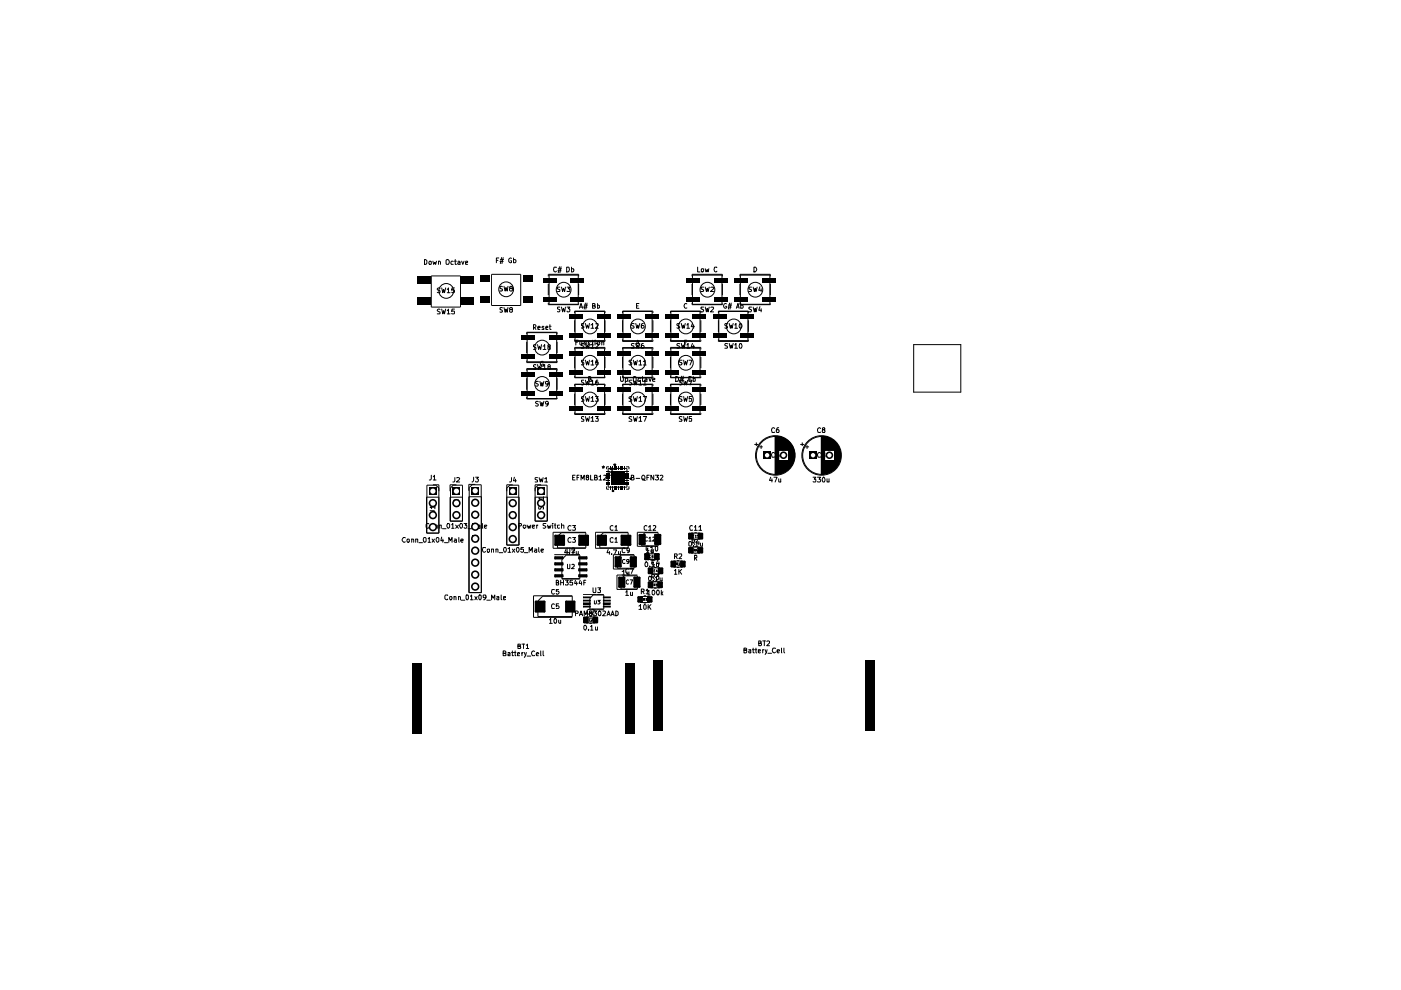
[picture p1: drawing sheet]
<svg xmlns="http://www.w3.org/2000/svg" width="297mm" height="210mm" viewBox="0 0 297 210" stroke-linecap="round" stroke-linejoin="round" font-family="sans-serif">
<g fill="none" stroke="#000" stroke-width=".21">
<path d="M90 55h.3l.2 .3v.5l-.2 .2h-.3zM91 55.5h.4v.5h-.4zM91.4 58.5h6.2v6.6h-6.2zM91.8 55.4l.1 .6 .3-.4 .2 .4 .1-.6M93 55.5l.2-.1 .2 .1v.5M93 55.4v.6M94.6 55.2l.4-.2a.66 .66 0 0 1 .1 1h-.4zM96.1 55.5l-.3-.1-.2 .2 .1 .4h.4M96.4 55.4h.4M96.5 55v1h.3M97.1 55.5l.3-.1 .1 .1v.5h-.4v-.3l.4-.1M97.9 55.4l.2 .6 .3-.6"/>
<path d="M98.7 55.7l.4-.1v-.2l-.4 .1v.5h.4M104.2 58.2h6.2v6.6h-6.2zM105.2 55.2h.4M105.7 54.7h-.5v1M106 55.5h.7M106.1 55h.7M106.3 54.6l-.2 1.3M106.7 54.6l-.3 1.3M108.5 54.8l-.3-.1-.3 .2v.6l.3 .2 .3-.1v-.3h-.2M108.9 55.1l.3-.1 .2 .2v.3l-.2 .2-.3-.1M108.9 54.7v1M116.2 58.6v-.4h6.5v.4"/>
<path d="M116.4 58.3h6.2v6.2h-6.2zM117.9 56.7l-.4-.1a.52 .52 0 0 0-.1 .7 .52 .52 0 0 0 .5 .3v-.1M118.3 57.4h.7M118.4 57h.6M118.6 56.6l-.2 1.2M119 56.6l-.3 1.2M120.1 56.6h.5a.59 .59 0 0 1 .1 .7 .59 .59 0 0 1-.6 .4zM121.2 57h.4l.1 .1-.1 .5h-.4M121.2 56.6v1.1M146.7 58.6v-.4h6.5v.4M146.8 58.3h6.3v6.2h-6.3zM147.9 56.6v1.1h.5"/>
<path d="M148.8 57l.4 .1v.4l-.2 .2-.3-.3zM149.5 57l.2 .7 .2-.6 .2 .6 .2-.7M152 56.7l-.4-.1a.52 .52 0 0 0-.2 .7 .52 .52 0 0 0 .6 .3v-.1M156.9 58.6v-.4h6.4v.4M157 58.3h6.2v6.2h-6.2zM159.9 56.6h.3l.2 .5-.3 .6h-.2zM93.3 61.1h-.5v.4a.37 .37 0 0 1 .4 .1 .37 .37 0 0 1 0 .4h-.5M93.3 65.6a.35 .35 0 0 0-.4-.1 .35 .35 0 0 0-.2 .4l.6 .3-.1 .3h-.5M93.6 61l.3 1.1 .2-.7 .1 .7 .3-1.1M93.6 65.5l.3 1 .2-.6 .1 .6 .3-1M94.8 61.4l.3-.4v1.1M94.8 65.9l.3-.4v1"/>
<path d="M94.8 62.1h.6M94.8 66.5h.6M96.4 61h-.6v.6l.5-.1 .1 .5h-.6M96.4 65.5h-.6v.5h.5l.1 .5h-.6M106.5 60.8h-.5v.3l.5 .2v.3h-.5M106.5 65.3h-.5v.3l.5 .3v.2h-.5M106.8 60.7l.3 1 .2-.7 .2 .7 .2-1M106.8 65.2l.3 1 .2-.7 .2 .7 .2-1M108.3 61.1l-.3-.1 .1-.2h.5l-.1 .3-.5 .2v.3l.3 .1 .3-.1v-.4l-.1-.1M108.3 65.6h-.2v-.3h.5v.2l-.6 .4 .3 .3 .3-.1v-.4l-.1-.1M111.7 76.5v.4h6.4v-.4M111.7 70.9v-.5h6.4v.5"/>
<path d="M111.7 72.5v2.3M111.7 78.6v-.5h6.4v.5M111.8 70.5h6.2v6.2h-6.2zM111.8 78.3h6.2v6.2h-6.2zM113.1 69.4h.4l.1-.1-.1-.5h-.4v1M113.3 69.4l.3 .4M113.6 73.2h-.5v.3l.5 .2-.1 .4h-.4M113.6 77.4l-.3-.1-.2 .2v.2l.4 .2 .1 .3-.5 .1M114 73.1l.2 1 .2-.7 .2 .7 .2-1M114 77.3l.2 1 .2-.7 .2 .7 .2-1M114 69.5l.6-.1-.2-.2-.4 .1v.5h.5M115.1 73.4l.4-.3v1"/>
<path d="M115.1 76.6h-.3a.51 .51 0 0 0-.2 .7 .51 .51 0 0 0 .6 .3v-.4h-.2M115.1 77.6l.4-.3v1M115.1 74.1h.6M115.3 69.3l-.2-.1-.2 .1 .4 .3v.2h-.4M115.7 69.5l.5-.1-.1-.2-.4 .1v.5h.5M116.2 64.2v.4h6.5v-.3M116.2 60.2v2.4M116.3 73.5l-.1-.1v-.2h.5v.2l-.5 .3v.4l.5-.1v-.3l-.2-.2M116.3 77.7l-.1-.2 .3-.2 .2 .3-.5 .3v.4l.5-.1v-.3l-.2-.2M116.5 69.2h.3M116.6 68.8v1h.2M118.1 72.5v2.3"/>
<path d="M118.7 60.9l-.5 .1v.2l.5 .3-.1 .3h-.4M118.7 65.1l-.5 .1 .1 .3 .4 .2-.2 .4-.3-.1M119 60.9l.3 .9 .2-.7 .2 .7 .2-.9M119 65.1l.3 1 .2-.7 .2 .7 .2-1M120.2 60.9h.6l-.3 .3 .3 .1v.4h-.6M120.2 65.1h.6l-.3 .3 .3 .1v.5l-.2 .1h-.3l-.1-.1M121.8 72v.4h6.5v-.3M121.8 74.1v-.4h6.5v.4M121.8 66.4v-.4h6.5v.4M121.8 79.7v.4h6.5v-.3M121.8 67.9v2.5M121.8 75.7v2.4"/>
<path d="M121.9 66h6.3v6.2h-6.3zM121.9 73.8h6.3v6.2h-6.3zM122.1 72.6h.3M122.6 72.1h-.5v1.1M122.7 60.2v2.4M122.9 65.4l.3-1.1 .3 1.1M122.9 72.5v.5l.2 .2 .3-.2M122.9 65.1h.5M123.4 72.5v.7M123.7 65.1h.8M123.8 76.4l-.5 .1v.2l.5 .3-.2 .4-.3-.1M123.8 68.7h-.5v.3l.5 .3v.2h-.5"/>
<path d="M123.8 72.9h-.5v.3l.5 .3-.1 .3h-.4M123.9 72.6h.4v.6M123.9 72.5v.7M123.9 64.7h.6M124.1 76.4l.3 1 .1-.8 .3 .8 .2-1M124.1 68.6l.3 1 .1-.7 .3 .7 .2-1M124.1 72.8l.3 1 .1-.6 .3 .6 .2-1M124.1 64.3l-.2 1.2M124.5 64.3l-.3 1.2M125.2 72.5h-.4l-.1 .1 .2 .6 .3-.1M125.3 76.6l.3-.2v1M125.3 68.9l.3-.3v1"/>
<path d="M125.3 73.2l.3-.4v1M125.3 69.6h.6M125.3 77.4h.6M125.5 72.5h.3M125.6 72.1v1l.2 .1M125.6 64.9l.6-.1v-.4l-.2-.1h-.4v1.1l.6-.2v-.3h-.2M126.2 72.1v.1M126.2 72.5v.7M126.3 68.7h.5v.3l-.6 .6h.6M126.3 72.9h.5v.3l-.6 .6h.6M126.6 72.6l.1-.1h.4v.6l-.3 .1-.2-.3zM126.7 64.8h.4v.5h-.4"/>
<path d="M126.7 64.3v1.1M126.7 76.4h-.2l-.2 .2v.6l.4 .2 .1-.2v-.4l-.3-.1-.2 .2M127.6 72.6h.4v.6M127.6 72.5v.7M128.3 67.9v2.5M128.3 75.7v2.4M131.6 79.8l.1 1.1h.4l.1-.2v-.9M132 66.4v-.4h6.4v.4M132 72v.4h6.4v-.3M132 74.1v-.4h6.4v.4M132 79.7v.4h6.4v-.3M132 67.9v2.5"/>
<path d="M132 75.7v2.4M132.1 66h6.2v6.2h-6.2zM132.1 73.8h6.2v6.2h-6.2zM133.9 76.4h-.4l-.2 .1 .2 .3 .4 .2v.2l-.1 .2-.5-.1M134.3 76.4l.2 1 .2-.8 .2 .8 .2-1M134.5 68.7l-.5-.1-.1 .1v.2l.4 .2 .2 .2-.2 .3-.4-.1M134.5 79.8l.4 .2-.1 .9h-.4l-.1-.2v-.7zM134.5 72.9h-.6v.3l.4 .1 .2 .4-.1 .1h-.5M134.8 68.6l.2 1 .2-.7 .2 .7 .2-1M134.8 72.8l.2 1 .2-.6 .2 .6 .2-1M134.9 73.2l.3-1.1 .4 1.1M135 72.8h.5"/>
<path d="M135 64.9h.3M135.5 64.3h-.5v1.1h.5M135.5 76.6l.3-.2v1M135.5 77.4h.6M136.2 79.8v1.1h.4l.1-.3v1M136.4 68.6l-.4 .2v.7l.3 .1 .3-.2-.2-.4h-.3l-.1 .2M136.4 76.6l.3-.2v1M136.4 72.8l-.4 .3v.6l.4 .1 .2-.1-.2-.5h-.3l-.1 .2M136.4 77.4h.6M138.4 67.9v2.5M138.4 75.7v2.4M142.2 66.4v-.4h6.4v.4"/>
<path d="M142.2 72v.4h6.4v-.3M142.2 74.1v-.4h6.4v.4M142.2 79.7v.4h6.4v-.3M142.2 67.9v2.5M142.2 75.7v2.4M142.2 66h6.2v6.2h-6.2zM142.2 73.8h6.2v6.2h-6.2zM143.3 79.8l.5 .3v.5l-.1 .3h-.4zM144.1 68.7l-.3-.1-.3 .1 .1 .3 .3 .1 .2 .2-.2 .3-.4-.1M144.1 72.9a.35 .35 0 0 0-.4-.1 .35 .35 0 0 0-.2 .4h.1a.42 .42 0 0 1 .4 .6h-.5M144.4 68.6l.3 1 .2-.7 .1 .7 .3-1M144.4 72.8l.3 1 .2-.6 .1 .6 .3-1"/>
<path d="M144.5 79.8l-.2 1.2M144.6 76.4h-.5v.4a.36 .36 0 0 1 .4 .1 .36 .36 0 0 1 0 .4h-.5M144.9 79.8l-.3 1.2M144.9 76.4l.2 1 .3-.8 .1 .8 .3-1M145.1 72.6h.4M145.6 64.4a.45 .45 0 0 0-.6 .5 .45 .45 0 0 0 .6 .4M145.6 68.9l.3-.3v1M145.6 72.1h-.5v1.1M145.6 73.2l.3-.4v1M145.6 69.6h.6M146 76.4h.7l-.4 1M146.6 79.8h-.6v1.1h.6"/>
<path d="M146.7 60.2v2.4M146.7 64.2v.4h6.5v-.3M146.8 68.6l-.2 .7h.6M146.8 72.8l-.2 .7h.6M147 79.8v1.1h.3l.1-.6h-.4M147.1 68.9v.7M147.1 73.2v.6M148.6 67.9v2.5M148.6 75.7v2.4M149.2 60.9h-.5a.36 .36 0 0 0 0 .4 .36 .36 0 0 0 .4 .1v.4h-.5M149.2 65.1h-.5a.36 .36 0 0 0 0 .4 .36 .36 0 0 0 .4 .1l.1 .3-.2 .2-.4-.1M149.5 60.9l.3 .9 .1-.7 .2 .7 .3-.9"/>
<path d="M149.5 65.1l.3 1 .1-.7 .2 .7 .3-1M150.7 61l.5-.1 .1 .2-.7 .7h.7M150.7 65.2l.5-.1 .1 .3-.7 .7h.7M152.3 72v.4h6.4v-.3M152.3 66.4v-.4h6.4v.4M152.3 67.9v2.5M152.4 66h6.2v6.2h-6.2zM153.2 60.2v2.4M154 64.4a.45 .45 0 0 0-.6 .5 .45 .45 0 0 0 .6 .4v-.4h-.2M154.3 68.7l-.5-.1-.1 .1v.2l.4 .2 .2 .2-.2 .3-.4-.1M154.3 72.9h-.5l-.1 .3 .4 .1 .2 .4-.1 .1h-.5M154.3 65.1h.7"/>
<path d="M154.4 64.7h.7M154.6 68.6l.3 1 .1-.7 .2 .7 .2-1M154.6 72.8l.3 1 .1-.6 .2 .6 .2-1M154.7 64.3l-.3 1.2M155 64.3l-.2 1.2M155.8 68.9l.2-.3v1M155.8 73.2l.2-.4v1M155.8 69.6h.6M155.8 73.8h.6M156.1 65.4l.4-1.1 .2 1.1M156.2 65.1h.4M156.8 68.7l.2-.1a.55 .55 0 0 1 .3 .5 .55 .55 0 0 1-.3 .5l-.3-.3z"/>
<path d="M156.8 72.9l.2-.1a.53 .53 0 0 1 .3 .6 .53 .53 0 0 1-.4 .4l-.2-.3zM156.9 64.2v.4h6.4v-.3M156.9 60.2v2.4M157.1 64.8l.3-.1 .2 .2v.3l-.2 .2-.3-.1M157.1 64.3v1.1M158.7 67.9v2.5M159.3 60.9h-.5v.4l.5 .1v.2v.2h-.6M159.3 65.1h-.5v.4l.5 .1v.3l-.1 .2-.5-.1M159.7 60.9l.2 .9 .2-.7 .2 .7 .2-.9M159.7 65.1l.2 1 .2-.7 .2 .7 .2-1M161.1 60.8l-.2 .8h.6M161.1 65l-.2 .8h.6"/>
<path d="M161.4 61.2v.6M161.4 65.4v.7M163.3 60.2v2.4M193.7 73.1h10v10h-10zM111.7 80.2v2.4M111.7 84.2v.4h6.4v-.3M114.1 80.9h-.5v.4l.4 .1 .1 .2-.1 .3-.5-.1M114.1 85.2l-.3-.1-.3 .2 .1 .2 .5 .3-.1 .3-.5-.1M114.5 80.9l.2 1 .2-.8 .2 .8 .2-1M114.5 85.1l.2 1 .2-.8 .2 .8 .2-1M116.2 81.3v.1h-.5v-.1v-.4h.5a.74 .74 0 0 1-.1 .9l-.4 .1M116.2 85.5v.2h-.5v-.4l.1-.2 .4 .2-.1 .7-.4 .1"/>
<path d="M118.1 80.2v2.4M121.8 87.5v.4h6.5v-.4M121.8 81.9v-.5h6.5v.5M121.8 83.5v2.4M121.9 81.5h6.3v6.2h-6.3zM123.8 84.2h-.5v.3l.5 .3-.1 .3h-.4M123.8 88.4h-.5v.3l.5 .3-.1 .3h-.4M123.8 80.6l-.5 .1v.2l.5 .3-.2 .4-.3-.1M124.1 84.1l.3 1 .1-.7 .3 .7 .2-1M124.1 88.3l.3 1 .1-.7 .3 .7 .2-1M124.1 80.6l.3 1 .1-.7 .3 .7 .2-1M124.8 80.3h.3l.2-.1-.2-.4h-.3v1.1h.4l.2-.4-.3-.2"/>
<path d="M125.3 84.4l.3-.3v1M125.3 88.6l.3-.3v1M125.3 80.9l.3-.3v1M125.3 85.1h.6M125.3 89.3h.6M125.3 81.6h.6M126.2 84.1h.6l-.3 .4 .3 .1v.4h-.6M126.2 88.3h.6l-.3 .4 .3 .1v.4h-.6M126.7 80.6h-.2l-.2 .3v.5l.2 .2 .3-.2v-.4l-.3-.1-.2 .3M127.7 99h.5M127.8 99.2l.1-.1 .1 .1M127.9 98.8v.3"/>
<path d="M128.3 83.5v2.4M128.9 99.3h4v4h-4zM129.1 99h-.5v.5M129.3 99.3h.4M129.4 99.6l.1-.2 .1 .2M129.5 99.1v.3M130.1 98.4h.5v.2h-.5zM130.2 99.3l-1.3 1.3M132 87.5v.4h6.4v-.4M132 81.9v-.5h6.4v.5M132 83.5v2.4M132.1 81.5h6.2v6.2h-6.2z"/>
<path d="M132.6 80.3l.3-.1 .2 .1-.1 .6h-.4M132.6 80.2v1M132.8 99h.5v.5M133.9 84.2l-.3-.1-.3 .2 .6 .5v.2l-.6 .1M133.9 88.4l-.3-.1-.3 .3 .6 .4v.2l-.6 .1M133.9 80.6h-.4l-.2 .2 .2 .2 .4 .2v.2l-.1 .2-.5-.1M134.3 84.1l.2 1 .2-.7 .2 .7 .2-1M134.3 88.3l.2 1 .2-.7 .2 .7 .2-1M134.3 80.6l.2 1 .2-.7 .2 .7 .2-1M135.5 84.4l.3-.3v1M135.5 88.6l.3-.3v1M135.5 80.9l.3-.3v1"/>
<path d="M135.5 85.1h.6M135.5 89.3h.6M135.5 81.6h.6M135.8 80.3h-.5v.5l.5 .1M136.1 80.2h.3M136.4 84.1h.7l-.4 1M136.4 88.3h.7l-.4 1M136.4 81.6h.6M136.7 80.3h.5v.6h-.5v-.4l.5-.1M137.6 80.2l.2 .7 .3-.7M138.3 80.5l.6-.1v-.1l-.4-.1-.2 .1 .1 .6h.5M138.4 83.5v2.4"/>
<path d="M142.2 87.5v.4h6.4v-.4M142.2 81.9v-.5h6.4v.5M142.2 83.5v2.4M142.2 81.5h6.2v6.2h-6.2zM144.2 80.6h.7M144.3 80.2h.6M144.6 84.2h-.6l.1 .3a.42 .42 0 0 1 .4 .6h-.5M144.6 88.4h-.6l.1 .3a.42 .42 0 0 1 .4 .6h-.5M144.6 80.6l-.6 .1v.2l.6 .4-.2 .3-.4-.1M144.9 84.1l.2 1 .3-.7 .1 .7 .3-1M144.9 88.3l.2 1 .3-.7 .1 .7 .3-1M144.9 80.6l.2 1 .3-.7 .1 .7 .3-1"/>
<path d="M146 80.6h.7l-.4 1M146 80.3h.4M146.6 84.1h-.5v.5h.5v.5l-.5-.1M146.6 88.3h-.5v.5h.5v.5l-.5-.1M148.6 83.5v2.4M159.9 94.2h.9M160.4 93.8v.8M161 94.7h.7M161.4 94.4v.8M164.3 96.1a.42 .42 0 0 0-.7 0 .42 .42 0 0 0 .1 .6v.2h.6M164.3 90.8a.42 .42 0 0 0-.7 0 .42 .42 0 0 0 .1 .6v.3l.6-.1M164.3 92.5v8.1"/>
<path d="M164.4 92.5v8.1M164.5 92.5v8.1M164.6 92.5v8.1M164.7 92.5v8.1M164.8 92.5v8.1M164.9 92.5v8.1M165 92.5v8.1M165.1 95.9h-.3l-.2 .5 .1 .5h.4v-.5h-.4l-.1 .1M165.1 90.7h-.3l-.2 .4 .1 .6h.4v-.6h-.4l-.1 .2M165.1 92.5v8M165.2 92.5v3M165.2 97.5v3"/>
<path d="M165.3 92.5v3M165.3 97.5v3M165.4 92.5v3M165.4 97.5v3M165.4 97.5v2.9M165.5 92.6v2.9M165.5 97.5v2.9M165.6 92.6v2.9M165.6 97.5v2.9M165.7 92.6v2.9M165.7 97.5v2.9M165.8 92.6v2.9"/>
<path d="M165.8 97.5v2.8M165.9 92.7v2.8M165.9 97.5v2.8M165.9 97.5v2.7M166 92.8v2.7M166 97.5v2.7M166.1 92.8v2.7M166.1 97.5v2.7M166.2 92.9v2.6M166.2 97.5v2.7M166.3 92.9v2.6M166.3 97.5v2.7"/>
<path d="M166.4 93v2.5M166.4 97.5v2.6M166.5 93v2.5M166.5 97.5v2.6M166.5 97.5v2.5M166.6 93.1v2.4M166.6 97.5v2.4M166.7 93.1v2.4M166.7 97.5v2.4M166.8 93.2v2.3M166.8 97.5v2.3M166.9 93.2v2.3"/>
<path d="M166.9 97.5v2.2M167 93.3v2.2M167 97.5v2.2M167 93.4v2.1M167.1 93.5v2M167.1 97.5v2.1M167.2 93.6v5.9M167.3 93.6v5.8M167.4 93.7v5.6M167.5 93.8v5.4M167.6 93.9v5.2M167.6 94v5"/>
<path d="M167.7 94.1v4.8M167.8 94.2v4.6M167.9 94.3v4.3M168 94.5v4.1M168.1 94.7v3.7M168.1 94.8v3.3M168.2 95.1v2.9M168.3 95.2v2.5M168.4 95.6v1.9M168.5 96v1M169.7 94.2h.8M170.1 93.8v.8"/>
<path d="M170.7 94.7h.8M171.1 94.4v.8M174 96.1a.42 .42 0 0 0-.6 0 .42 .42 0 0 0 0 .6l.2 .2h.4M174 90.8a.42 .42 0 0 0-.6 .1 .42 .42 0 0 0 0 .5l.2 .3 .4-.1M174.2 92.5v8.1M174.3 92.5v8.1M174.4 92.5v8.1M174.5 96.4l-.2-.2 .1-.2 .4-.1 .1 .3-.1 .2h-.4v.5h.4l.1-.3-.1-.2M174.5 91.1l-.2-.2 .1-.1 .4-.1 .1 .2-.1 .2-.4 .1v.5h.4l.1-.3-.1-.3M174.5 92.5v8.1M174.6 92.5v8.1M174.7 92.5v8.1"/>
<path d="M174.8 92.5v8.1M174.8 92.5v8M174.9 92.5v3M174.9 97.5v3M175 92.5v3M175 97.5v3M175.1 92.5v3M175.1 97.5v3M175.2 92.5v3M175.2 97.5v2.9M175.3 92.6v2.9M175.3 97.5v2.9"/>
<path d="M175.4 92.6v2.9M175.4 97.5v2.9M175.5 92.6v2.9M175.5 97.5v2.8M175.6 92.7v2.8M175.6 97.5v2.8M175.7 92.7v2.8M175.7 97.5v2.8M175.8 92.8v2.7M175.8 97.5v2.7M175.9 92.8v2.7M175.9 97.5v2.7"/>
<path d="M175.9 92.9v2.6M176 92.9v2.6M176 97.5v2.7M176.1 93v2.5M176.1 97.5v2.6M176.2 93v2.5M176.2 97.5v2.6M176.3 93v2.5M176.3 97.5v2.5M176.4 93v2.5M176.4 97.5v2.5M176.4 93.1v2.4"/>
<path d="M176.4 97.5v2.4M176.5 93.2v2.3M176.5 97.5v2.3M176.6 93.2v2.3M176.6 97.5v2.2M176.7 93.3v2.2M176.7 97.5v2.2M176.8 93.4v2.1M176.8 97.5v2.2M176.9 93.5v2M176.9 97.5v2.1M177 93.6v5.9"/>
<path d="M177 93.6v5.8M177.1 93.6v5.7M177.2 93.8v5.4M177.3 93.9v5.2M177.4 94v5M177.5 94.1v4.8M177.5 94.2v4.6M177.6 94.3v4.3M177.7 94.5v4.1M177.8 94.7v3.7M177.9 94.8v3.3M178 95.1v2.9"/>
<path d="M178.1 95.2v2.5M178.1 95.6v1.9M178.2 96v1M85.9 114h-.4l-.2 .4 .3 .6 .3-.1M86.4 114.3l.4 .1v.5h-.4zM87.3 114.4l.3-.1 .1 .7M87.3 114.3v.7M88.1 114.4l.5-.1v.7M88.1 114.3v.7M88.8 115.1h.8M89.8 114h.4l.1 .1v.6l-.2 .3a.68 .68 0 0 1-.3-1zM90.8 114.2l.2-.2v1"/>
<path d="M90.8 115h.5M90.9 111.1l-.4-.1-.2 .3v.5l.3 .2 .3-.2M91.2 108.3h.8l.2 .3M91.4 111.3h.3l.2 .2v.3l-.3 .2-.3-.2zM91.4 100.8v.7l-.1 .3h-.3M91.6 114.3l.5 .7M91.8 102.8h1.2v10.2h-2.6v-7.6h2.6M91.9 101.1l.2-.3v1M91.9 101.8h.6M92.1 114.3l-.5 .7M92.2 107.5h-1l.3 .4M92.2 107.3v.6"/>
<path d="M92.3 111.4h.4v.6M92.3 111.3v.7M92.6 114l.4 .1v.6l-.2 .3-.3-.4zM93 103.5l-.6-.6h-1.9v10.1M93.1 111.4l.5-.1v.7M93.1 111.3v.7M93.6 113.9l-.1 .7h.6M93.8 112.1h.8M93.9 114.3v.7M94.2 115.1h.8M94.9 111l.4 .2v.6l-.2 .2a.66 .66 0 0 1-.2-1zM95.2 115v-1l.3 .6 .3-.6v1"/>
<path d="M95.8 111.3l.2-.3v1M95.8 112h.5M96.2 107h.8l.2 .1v.3M96.4 114.3h.3l.1 .7M96.4 101.3v.6l-.1 .3h-.3M96.6 111.3l.6 .7M96.8 114.6h-.4l-.1 .1 .1 .3 .4-.1M96.8 102.8h-1.4v1.3M96.9 101.3h.4l.2 .2-.7 .7h.7M97.2 106v.6l-.6-.6h-.3v.6M97.2 111.3l-.6 .7M97.3 114l.1 1"/>
<path d="M97.6 111l.4 .2v.6l-.2 .2a.66 .66 0 0 1-.2-1zM97.7 114.6h.5l-.1-.3h-.3l-.1 .2v.3l.2 .2 .2-.1M98 105.4h-2.6v5.1h2.6v-7.6h-1.9l-.6 .6v7M98.4 111h.6l-.4 .3 .4 .1v.4l-.2 .2-.4-.2M99.2 112.1h.8M99.4 105.3h2.7v20.3h-2.7zM100.2 114.6h.9l.1 .3M100.2 114.1v-.6l.4 .4 .1-.4h.4v.6M100.2 112v-1l.3 .7 .3-.7v1M100.4 101.2v.7l-.3 .3M100.8 102.7h-1.4v1.4M100.8 101.2h.6l-.3 .3 .3 .2-.1 .4-.4 .1-.1-.2"/>
<path d="M101.3 111.3l.5 .1v.6M101.8 111.5l-.5 .3 .1 .2 .4-.1M102.3 111l.1 1M102.7 111.7l.5-.2-.1-.2-.4 .1v.4l.2 .2 .2-.1M103 116.2l-.6-.1a.52 .52 0 0 0-.1 .6 .52 .52 0 0 0 .6 .3l.1-.1M103.4 116.4l.4 .1v.4l-.2 .2-.3-.3zM104.2 116.5l.4-.1v.7M104.2 116.4v.7M105.2 116.5h.4v.6M105.2 116.4v.7M105.8 117.2h.8M106.8 116.2l.1-.1a.52 .52 0 0 1 .5 .5 .52 .52 0 0 1-.4 .5l-.2-.4z"/>
<path d="M107.4 103.5l.7-.6h1.9v12.7M107.7 116.3l.3-.2v1M107.7 117.1h.6M108.2 109.6h.9l.1 .3M108.5 101.3v.6l-.2 .3h-.3M108.5 108.6h.7M108.6 116.4l.5 .7M108.7 102.8h-1.3v12.8h2.7v-10.2h-2.7M108.9 108.5v.6l-.8-.2M109.1 101.2l-.2 .7h.6M109.1 116.4l-.5 .7M109.3 101.6v.6"/>
<path d="M109.6 116.2v-.1a.52 .52 0 0 1 .5 .5 .52 .52 0 0 1-.4 .5l-.2-.4zM110 111.5h.4l.2-.2-.1-.3h-.5v1M111 111.3h.3l.2 .2v.3l-.2 .2-.4-.2zM111 116.1h-.5l-.1 .4h.6v.4l-.2 .2-.4-.2M111.2 117.2h.7M111.8 111.3l.2 .7 .2-.5 .2 .5 .1-.7M112.2 117.1v-1l.3 .7 .4-.7v1M112.9 111.7l.5-.2-.1-.2-.4 .1v.4l.1 .2 .3-.1M113.4 116.4l.4 .1v.6M113.5 103.5l.6-.6h1.9v7.6M113.8 116.6l-.5 .2 .2 .3 .3-.1M113.8 111.3v.7"/>
<path d="M114 101.3h-.5v.3l.4 .2 .1 .3-.5 .1M114 111.3l-.2 .2M114.2 107.4l.1 .5h.3l.2-.5h.3v.5M114.2 106.3l1 .1-.7 .3 .7 .1-1 .3M114.2 116.1v.8l.2 .2M114.3 101.3l.3 .9 .1-.7 .3 .7 .1-.9M114.7 116.8l.5-.2-.1-.2-.4 .1v.4l.2 .2 .2-.1M114.7 102.8h-1.2v7.7h2.6v-5.1h-2.6M115.2 105.6h-1l.3 .3M115.2 105.3v.6M115.5 101.5l.3-.2v.9M115.5 102.2h.6"/>
<path d="M115.7 111l-.6 .1v.2l.6 .4-.2 .3-.4-.1M116.1 111.3l.1 .7 .2-.5 .2 .5 .2-.7M117.2 111v.1M117.2 111.3v.7M117.5 111.3h.4M117.5 117.6h5.4M117.7 111v.9l.2 .1M118.2 113.7l.8-.8h5.2v3.3h-6zM118.6 111.3l-.4 .1v.4l.2 .2 .2-.1M119 111.4h.5v.6M119 111v1M119.1 118.6l1-.9h2.8v5h-3.8z"/>
<path d="M120 116.5l-.3 .7h.7M120.2 116.2l.1 1 .5-.1v-.9M120.2 116.9v.6M120.3 119.6l.1 1 .4-.1v-.9M120.7 117.4v.1M121.1 114.1l-.3-.1a.57 .57 0 0 0-.4 .4 .57 .57 0 0 0 .2 .6l.5-.1M121.1 111.5a.51 .51 0 0 0-.7 .2 .51 .51 0 0 0 .2 .7h.5M121.2 116.6h.6l-.4 .9M121.2 119.7h.6v.4l-.6 .5h.6M121.2 116.3l.5-.1 .1 .2-.6 .8h.6M121.4 114h.6l-.3 .4 .3 .2-.1 .4-.5-.1M121.4 111.4h.6l-.3 .4h.2l.1 .2-.1 .4h-.5"/>
<path d="M121.4 101.3h.4M121.9 100.8h-.5v1h.5M122.2 116.9v.5h.4M122.3 101.3h.4M122.6 116.9v.6M122.8 100.8h-.5v1M123.2 101.8v-1l.3 .7 .4-.7v1M124.2 112.9h-6.9v3.3h6.9M124.5 101.2l-.2-.1v-.3h.5l-.1 .4-.4 .1v.4l.2 .1 .3-.1v-.4l-.2-.1M125.2 100.8v1h.5M126.1 101.3l.5-.1v-.4h-.5v1h.4l.2-.4-.3-.1M127 101.1l.3-.3v1"/>
<path d="M127 101.8h.6M127.9 112.9h5.3v3.3h-6v-2.5zM128 100.8h.5v.4l-.6 .6h.6M128.6 103.1v.6h.5M128.9 116.5l-.2 .7h.6M128.9 101.3h.4M129.2 116.9v.6M129.5 100.8h-.6v1M129.7 117.4v.1M129.8 104h.3v.2h-.3zM130 114.1l-.3-.1-.3 .2 .1 .7h.5M130 111.5l-.3-.1-.3 .3v.5l.1 .2h.5"/>
<path d="M130 116.6h.7l-.4 .9M130.2 100.8v.9l.2 .1 .3-.1v-.9M130.3 100.8h-.3l-.2 .2v.7l.3 .1 .3-.2-.1-.4h-.4l-.1 .1M130.4 114.3l.2-.3v1M130.4 111.8l.2-.4v1M130.4 115h.5M130.4 112.4h.5M130.9 118.4l.8-.7h2.8v2.8h-3.6zM131 100.8l-.3 .6h.6M131.1 116.9v.6l.5-.1M131.1 101.1l.4-.3v1M131.1 101.8h.6"/>
<path d="M131.2 101.1v.7M131.6 116.9v.6M131.7 101.3h.4M132.2 100.8h-.5v1h.5M132.5 118.7l-.3-.1-.2 .2v.5l.2 .2 .3-.1M132.5 116.3l-.3-.1-.3 .2 .1 .7h.5M132.7 101.4h.7M133.2 112.9h-7v3.3h7M133.3 119v.1h-.4v-.5l.4 .1v.6l-.4 .2M133.3 103.1v.6h-.5M133.4 116.7l-.1 .1h-.4v-.5l.2-.1 .3 .1v.6l-.1 .3h-.3M133.6 101.3h.3v.4h-.3z"/>
<path d="M133.9 101.3l.5-.1v-.4h-.5v1h.4l.2-.4-.3-.1M134.5 117.6h-4.5v3h4.5M134.9 101.4h.7M136.1 100.9l.4-.1a.6 .6 0 0 1 0 1h-.2a.6 .6 0 0 1-.2-.9zM136.2 101.5l.6 .4M136.7 112.9h2.8v2.8h-3.4v-2.1zM137 119.1l.3 .3v.6l-.1 .1a.54 .54 0 0 1-.5-.4 .54 .54 0 0 1 .3-.6zM137.1 116.4l.2-.2v1M137.1 117.2h.5M137.2 111.5l-.4-.1-.2 .3v.5l.1 .2h.5M137.2 101.3h.3M137.2 114l-.4-.1-.1 .3 .1 .5 .4-.1"/>
<path d="M137.2 117.4h2v1.2h-2zM137.5 111.8l.3-.4v1M137.5 112.4h.6M137.6 114.1l.2-.2v.8M137.6 115.9l-.4-.1-.2 .3v.5l.2 .2h.2l.2-.1M137.6 114.7h.5M137.7 100.8h-.5v1M137.9 116.1l.4-.3v1M137.9 117.3h.6M137.9 118.8h.6M137.9 116.8h.6M138 117.8l-.4 .1v.3l.2 .1 .2-.1"/>
<path d="M138.1 116.5v.6h.4M138.1 118l.2-.2v.5M138.1 118.3h.3M138.2 119.5l.3-.4v1M138.4 114l.5-.1v.2l-.6 .6h.6M138.5 111.5h.5v.3l-.6 .6h.6M138.5 116.5v.7M138.6 100.8v1l-.6-1v1M138.6 117.8l.3 .1-.1 .4-.2-.1zM138.8 118.9a.52 .52 0 0 0-.6 .3 .52 .52 0 0 0 .1 .6l.5-.1M138.9 100.8h.7l-.3 .4h.2l.1 .4-.2 .2-.5-.1M139 115.8h.4v.2v.6l-.1 .2-.4-.2z"/>
<path d="M139.2 119.5v.6h.4M139.4 118.8l-.2 .7h.6M139.5 112.9h-4.4v2.9h4.4M139.6 119.5v.6M139.7 119.1v.7M140 100.8h.4l.1 .1-.5 .9h.5M142.7 119h2.1v1.2h-2.1zM143 117.9h.4l.2-.1-.1-.4h-.5v1M143.3 117.9l.3 .5M143.4 119.7l.3-.1-.1-.3h-.2v.5M143.5 118.9h.5M143.6 119.7l.1 .1"/>
<path d="M143.9 119.4h.2l-.2 .4h.2M143.9 117.5h.6v.4l-.6 .5h.6M146.1 114.9l.3-.1a.58 .58 0 0 1-.1 1l-.3-.1zM146.5 113h2v1.3h-2zM146.5 116h1.9v1.3h-1.9zM146.7 115h.5v-.5h-.5v1M146.8 111.5a.52 .52 0 0 0-.6 .3 .52 .52 0 0 0 .2 .6h.4M147 115l.3 .5M147.1 115.7v.1M147.1 116.7h.3v-.2h-.3v.5M147.2 113.5h-.3v.3l.3 .1M147.2 118.3l.5-.1v-.4h-.5v1"/>
<path d="M147.2 111.8l.3-.4v1M147.2 112.9h.5M147.2 117.4h.5M147.2 112.4h.6M147.2 114.4h.5M147.2 115.9h.5M147.3 116.7l.1 .3M147.4 113.6l.1-.2v.5M147.4 113.9h.3M147.4 118.3l.3 .5M147.5 115.1l.2-.3v1M147.5 115.8h.5"/>
<path d="M147.7 116.4l-.1 .4h.4M147.9 113.6l.1-.2v.5M147.9 116.6v.4M147.9 113.9h.2M147.9 114.4l-.2 .7h.6M148.2 111.8l.3-.4v1M148.2 112.4h.6M148.2 114.8v.7M148.5 115.1v.6h.4M148.9 115.1v.7M163.4 101.2l-.2 .7h.5M163.7 101.5v.7"/>
<path d="M164.1 101.2h.7l-.5 1M165.1 101.5v.6h.4M165.5 101.5v.7M172.4 101.2h.6l-.4 .4 .4 .1v.4h-.6M173.3 101.2h.7l-.3 .4 .3 .2v.2l-.2 .2-.5-.1M174.6 101.2a.53 .53 0 0 1 .3 .5 .53 .53 0 0 1-.4 .5l-.2-.6zM175.3 101.5v.7l.5-.1M175.8 101.5v.7M94.9 126.2h-.4l-.2 .2v.5l.4 .3 .2-.2M95.3 126.6l.5-.1v.4l-.1 .3-.4-.2zM96.3 126.6h.4v.6M96.3 126.5v.7"/>
<path d="M97.2 126.6h.4v.6M97.2 126.5v.7M97.8 127.3h.8M98.9 126.2h.3l.1 .1v.6l-.2 .3-.3-.3zM99.5 125.6v-22.2l.6-.6h1.9v22.8M99.7 126.4l.3-.2v1M99.7 127.2h.6M100.7 126.5l.5 .7M101.2 126.5l-.5 .7M101.6 126.2h.3l.1 .1v.6l-.1 .3-.4-.3zM103 126.6l-.2 .1h-.4l.1-.5h.5a.61 .61 0 0 1-.5 1M103.2 127.3h.8"/>
<path d="M104.2 127.2v-1l.4 .6 .3-.6v1M105.3 126.5h.4v.7M105.7 126.7l-.4 .1 .1 .4 .3-.1M106.3 126.2v.9l.1 .1M106.7 138.5l.5-.1v-.3l-.5-.1v1h.5l.1-.4-.3-.1M106.8 126.8l.4-.1v-.2h-.4v.6h.4M107.7 138.4h.4v.6h-.4v-.3l.4-.1M108.5 138.3h.4M108.6 138v1h.3M109.1 138.3h.3M109.2 138v1h.2M109.7 138.7l.5-.1-.1-.3-.4 .1v.6h.5"/>
<path d="M109.8 137l.5-.1-.1-.3h-.4v.9h.5l.1-.3-.2-.2M110.7 138.3v.7M110.7 136.6h.6M110.9 138.3l-.2 .1v.2M111 136.6v.9M111.2 138.3l.2 .7M111.6 138.3l-.4 1.1M111.6 136.8l.2-.2v.9M111.6 137.5h.5M111.8 139.1h.7M113.4 138.1a.51 .51 0 0 0-.7 .2 .51 .51 0 0 0 .2 .7l.5-.1M113.7 138.7l.5-.1-.2-.3-.3 .2v.4l.1 .1h.3"/>
<path d="M114.6 138l.1 1M115.1 126.4h6.2v4.3h-7.3v-3.3zM115.1 138v.9l.2 .1M116.5 131.4l.3-.3v1.1M116.5 132.2h.6M117.5 131.2l.2-.1a.55 .55 0 0 1 .3 .6 .55 .55 0 0 1-.3 .5l-.3-.5zM117.5 128.2v-.1a.52 .52 0 0 0-.6 .3 .52 .52 0 0 0 .2 .6l.4-.1M117.5 125.1l-.4-.1a.52 .52 0 0 0-.2 .6 .52 .52 0 0 0 .6 .3v-.1M117.9 123.5h.5v-.4l-.5-.1v1h.5v-.4l-.2-.1M118.4 131.5v.5l.2 .2 .3-.1M118.4 128h-.5v.5l.5-.1 .1 .5-.1 .1-.5-.1M118.4 125h-.5v.4h.5l.1 .3-.2 .3h-.3l-.1-.2"/>
<path d="M118.9 123v1M118.9 131.5v.7M118.9 123.5h.6M119.1 122.8h3.8M119.5 123v1M119.9 123h.6l-.4 .4 .4 .2-.1 .4h-.5M121.3 126.3h-8.2v4.6h8.2M121.4 123h-.5l-.1 .5h.6v.5h-.6M122 123l-.2 .7h.6M122 130h.5l.1-.3-.6-.2v1.1M122.3 123.4v.6M122.9 130.6l.3-1.1 .3 1.1"/>
<path d="M122.9 130.3h.5M123 123l-.2 .7h.6M123.3 123.4v.6M123.6 126.1h4.4M123.7 127.3h1.4v.1h-1.4zM123.7 127.8h1.4v.3h-1.4zM123.7 126.6h1.4v.1h-1.4zM123.7 128.5h1.4v.2h-1.4zM123.8 132.8l.2-.2a.52 .52 0 0 1 .4 .5 .52 .52 0 0 1-.4 .5l-.2-.3zM123.8 123.5h.3M123.9 130.6v-1.1l.3 .8 .3-.8v1.1M124.2 123h-.4v1"/>
<path d="M124.2 130.8h2v1.3h-2zM124.8 133.4v.2M125 130.7h.5M125 132.2h.5M125.1 130l-.1-.1v-.3l.3-.1 .3 .2-.2 .3h-.4v.5l.1 .1 .5-.2v-.3l-.3-.1M125.2 131.3l-.3-.1-.1 .2 .1 .3 .3-.1M125.2 132.8l.3-.2v1M125.2 133.6h.5M125.3 131.3h.4l-.4 .4h.4M125.5 129.3h.5v.3l-.6 .6h.6M125.7 124.6l.1 1h.5v-1M125.7 126.2h2.3v2.9h-2.9v-2.2z"/>
<path d="M125.8 129.5h.7l-.3 .5h.2l.1 .4-.2 .2-.5-.1M126 127.3l.1 .8 .3-.2v-.6M126.2 132.9v.6l.3 .1 .2-.2M126.7 132.9v.7M126.7 127.3h.5l-.2 .3 .2 .3-.2 .2-.3-.1M126.7 124.6h.6l-.3 .5h.3v.1v.4h-.6M126.9 129.6l.2-.1a.55 .55 0 0 1 .3 .5 .55 .55 0 0 1-.3 .6l-.3-.5zM127.8 129.6h.6v.4l-.6 .6h.6M127.9 127.3h1.5v.1h-1.5zM127.9 126.6h1.5v.1h-1.5zM127.9 127.8h1.5v.3h-1.5zM127.9 128.5h1.5v.2h-1.5z"/>
<path d="M128 129.3l-3.2-.1-.3 .3v.5l.3 .2 .3-.1M128.7 130.6l.3-1.1 .4 1.1M128.8 130.3h.4M129.5 130.6l.4-1.1 .3 1.1M129.6 130.3h.5M130.6 129.5l.5 .3v.5l-.4 .3h-.1zM131.7 122.8l.6-.7h2.8v2.8h-3.4zM131.9 121.2l.3-.3v1M132.7 125.6l.2-.4v1M132.7 126.2h.6M132.9 121.2v.6l.2 .1 .2-.1M133.3 123l-.3-.1-.2 .3v.4l.2 .3 .3-.1"/>
<path d="M133.3 120.6h-.5l-.1 .2v.5l.2 .3 .4-.1M133.3 121.2v.7M133.6 122.9h.5l-.3 1M133.6 120.6h.7l-.4 1M133.7 125.6v.6h.4M134.1 125.6v.6M135.1 121.9h-4.3v3.1h4.3M135.5 128.5l.3-.3v1M135.5 129.2h.6M135.7 126.5h2.1v1.3h-2.1zM136 125.4h.5l.1-.4-.6-.1v1M136.2 125.4l.4 .5"/>
<path d="M136.4 127.1h.3v-.2h-.3v.5M136.5 126.3h.5M136.5 127.8h.5M136.5 127.1l.2 .3M136.7 128.2l.3 .2v.6l-.3 .2-.2-.2v-.6zM136.9 127l.1-.1v.5M136.9 127.4h.3M137 125.2l.2-.3v1M137 125.9h.5M137.3 125.4l.3-.3v1.1M137.3 126.2h.5M137.4 128.2v1"/>
<path d="M137.6 122.3l.2-.1a.54 .54 0 0 1 .3 .5 .54 .54 0 0 1-.3 .5l-.3-.4zM137.6 128.6l.4 .6M137.8 120.1h.1M137.9 123.4h2.1v1.2h-2.1zM138 120.4h2v1.3h-2zM138 128.2l-.6 .6M138.2 122.3h.4l.2-.1-.1-.4h-.5v1.1M138.2 120.1h.6M138.3 125.3l.4-.2 .2 .4-.3 .7-.3-.3zM138.4 122.3l.4 .6M138.5 123.1v.1M138.6 124.1l.3-.1v-.2h-.3v.4"/>
<path d="M138.7 121.8h.5M138.7 120.3h.5M138.7 124.7h.5M138.7 123.3h.5M138.7 124.1l.2 .1M138.9 120.9h-.3v.3l.3 .1M138.9 122.4l.3-.2v1M138.9 123.2h.6M139.1 123.8h.3l-.2 .2 .2 .2h-.3M139.1 121.8h.6l-.3 .4 .3 .1v.5h-.6M139.2 120.8l-.1 .3h.3M139.3 125.2l.1-.1a.52 .52 0 0 1 .4 .5 .52 .52 0 0 1-.4 .6l-.2-.5z"/>
<path d="M139.3 120.9v.4M140 122.5v.6h.4M140.2 125.1v1.1M140.3 125.7l.2 .5M140.4 122.5v.7M140.5 125.5l-.3 .3M143 121l.3-.3v1.1M143 121.8h.5M143.5 120.3h.5M143.9 120.7v1.1M144.1 121.2l.4 .6M144.5 120.7l-.6 .5"/>
<path d="M157.7 137.8h.5l.1-.2-.1-.2h-.5v1h.5l.1-.4-.2-.2M158.7 137.8h.5v.6M159.2 138l-.5 .1 .1 .3 .4-.1M159.5 137.8h.4M159.7 137.4v.9l.2 .1M160.1 137.8h.3M160.3 137.4v.9l.1 .1M160.8 138.1l.4-.1v-.2h-.4v.5h.4M160.9 136.4l.5-.1v-.3l-.5-.1v1h.4l.2-.3-.3-.2M161.7 137.8v.6M161.7 135.9h.6M162 137.8l-.3 .1"/>
<path d="M162.1 135.9v1M162.2 137.8l.3 .6M162.6 136h.6v.3l-.6 .6h.6M162.6 137.8l-.4 1M162.8 138.5h.8M164.4 137.5l-.4-.1a.5 .5 0 0 0-.3 .6 .5 .5 0 0 0 .6 .3h.1M164.8 138.1l.5-.1-.1-.2h-.4v.5l.1 .1 .3-.1M165.7 137.4l.1 1M166.2 137.4v.9l.2 .1"/>
<circle cx="94.6" cy="61.7" r="1.57"/>
<circle cx="107.3" cy="61.3" r="1.57"/>
<circle cx="114.9" cy="73.7" r="1.57"/>
<circle cx="119.5" cy="61.4" r="1.57"/>
<circle cx="125.1" cy="76.9" r="1.57"/>
<circle cx="125.1" cy="69.2" r="1.57"/>
<circle cx="135.3" cy="76.9" r="1.57"/>
<circle cx="135.3" cy="69.2" r="1.57"/>
<circle cx="145.4" cy="76.9" r="1.57"/>
<circle cx="145.4" cy="69.2" r="1.57"/>
<circle cx="150" cy="61.4" r="1.57"/>
<circle cx="155.6" cy="69.2" r="1.57"/>
<circle cx="160.1" cy="61.4" r="1.57"/>
<circle cx="114.9" cy="81.4" r="1.57"/>
<circle cx="125.1" cy="84.7" r="1.57"/>
<circle cx="135.3" cy="84.7" r="1.57"/>
<circle cx="145.4" cy="84.7" r="1.57"/>
<circle cx="164.4" cy="96.6" r="4.2"/>
<circle cx="164.4" cy="96.6" r="4"/>
<circle cx="174.2" cy="96.6" r="4.2"/>
<circle cx="174.2" cy="96.6" r="4"/>
</g>
<g fill="#000">
<path d="M101.8 58.3h1.9v1.4h-1.9zM110.8 58.3h2.1v1.4h-2.1zM115.2 58.9h2.8v1h-2.8zM121 58.9h2.8v1h-2.8zM145.6 58.9h2.8v1h-2.8zM151.5 58.9h2.8v1h-2.8zM155.8 58.9h2.8v1h-2.8zM161.6 58.9h2.8v1h-2.8zM88.6 58.6h2.8v1.6h-2.8zM88.6 63.1h2.8v1.6h-2.8zM97.7 58.6h2.8v1.6h-2.8zM97.7 63.1h2.8v1.6h-2.8z"/>
<path d="M101.7 62.8h2.1v1.4h-2.1zM110.6 71.1h2.8v1h-2.8zM110.6 75.2h2.8v.9h-2.8zM110.6 78.9h2.8v1h-2.8zM110.8 62.8h2.1v1.4h-2.1zM115.2 62.9h2.8v1h-2.8zM116.4 71.1h2.8v1h-2.8zM116.4 75.2h2.8v.9h-2.8zM116.4 78.9h2.8v1h-2.8zM120.7 78.4h2.8v1h-2.8zM120.7 74.4h2.8v1h-2.8zM120.7 66.6h2.8v1h-2.8z"/>
<path d="M120.7 70.6h2.8v1h-2.8zM121 62.9h2.8v1h-2.8zM126.6 70.6h2.8v1h-2.8zM126.6 66.6h2.8v1h-2.8zM126.6 74.4h2.8v1h-2.8zM126.6 78.4h2.8v1h-2.8zM130.9 66.6h2.8v1h-2.8zM130.9 70.6h2.8v1h-2.8zM130.9 74.4h2.8v1h-2.8zM130.9 78.4h2.8v1h-2.8zM136.7 74.4h2.8v1h-2.8zM136.7 78.4h2.8v1h-2.8z"/>
<path d="M136.7 66.6h2.8v1h-2.8zM136.7 70.6h2.8v1h-2.8zM141.1 74.4h2.7v1h-2.7zM141.1 78.4h2.7v1h-2.7zM141.1 66.6h2.7v1h-2.7zM141.1 70.6h2.7v1h-2.7zM145.6 62.9h2.8v1h-2.8zM146.8 74.4h2.8v1h-2.8zM146.8 78.4h2.8v1h-2.8zM146.8 70.6h2.8v1h-2.8zM146.8 66.6h2.8v1h-2.8zM151.2 66.6h2.8v1h-2.8z"/>
<path d="M151.2 70.6h2.8v1h-2.8zM151.5 62.9h2.8v1h-2.8zM155.8 62.9h2.8v1h-2.8zM157 66.6h2.8v1h-2.8zM157 70.6h2.8v1h-2.8zM161.6 62.9h2.8v1h-2.8zM110.6 82.9h2.8v1h-2.8zM116.4 82.9h2.8v1h-2.8zM120.7 82.1h2.8v1h-2.8zM120.7 86.1h2.8v1h-2.8zM126.6 82.1h2.8v1h-2.8zM126.6 86.1h2.8v1h-2.8z"/>
<path d="M128.5 99.8h.8v.2h-.8zM129.5 98.9h.1v.8h-.1zM129.9 98.9h.1v.8h-.1zM130.1 98.4h.5v.2h-.5zM130.2 98.9h.3v.8h-.3zM130.6 98.9h.2v.8h-.2zM130.9 82.1h2.8v1h-2.8zM130.9 86.1h2.8v1h-2.8zM131.1 98.9h.1v.8h-.1zM131.5 98.9h.2v.8h-.2zM131.8 98.9h.3v.8h-.3zM132.2 98.9h.2v.8h-.2z"/>
<path d="M132.7 99.8h.6v.2h-.6zM136.7 82.1h2.8v1h-2.8zM136.7 86.1h2.8v1h-2.8zM141.1 86.1h2.7v1h-2.7zM141.1 82.1h2.7v1h-2.7zM146.8 82.1h2.8v1h-2.8zM146.8 86.1h2.8v1h-2.8zM161.8 95.7h1.6v1.6h-1.6zM171.5 95.7h1.6v1.6h-1.6zM90.9 103.3h1.7v1.7h-1.7zM95.9 103.3h1.7v1.7h-1.7zM99.9 103.2h1.7v1.7h-1.7z"/>
<path d="M107.9 103.3h1.7v1.7h-1.7zM113.9 103.3h1.7v1.7h-1.7zM117.7 118.1h1.6v.3h-1.6zM117.7 119.4h1.6v.3h-1.6zM117.8 113.6h1.7v1.9h-1.7zM122.8 119.4h1.6v.3h-1.6zM122.8 118.1h1.6v.3h-1.6zM122.9 113.6h1.7v1.9h-1.7zM126.7 113.6h1.7v1.9h-1.7zM128.5 100.2h.8v.2h-.8zM128.5 100.6h.8v.2h-.8zM128.5 101h.8v.3h-.8z"/>
<path d="M128.5 101.4h.8v.2h-.8zM128.5 101.9h.8v.1h-.8zM128.5 102.2h.8v.2h-.8zM128.5 102.6h.8v.2h-.8zM129.5 103h.1v.7h-.1zM129.5 99.8h2.9v3h-2.9zM129.8 104h.3v.2h-.3zM129.9 103h.1v.7h-.1zM130.2 103h.3v.7h-.3zM130.6 103h.2v.7h-.2zM131.1 103h.1v.7h-.1zM131.5 103h.2v.7h-.2z"/>
<path d="M131.8 103h.3v.7h-.3zM131.8 113.6h1.8v1.9h-1.8zM132.2 103h.2v.7h-.2zM132.7 102.6h.6v.2h-.6zM132.7 102.2h.6v.2h-.6zM132.7 101.9h.6v.1h-.6zM132.7 101.4h.6v.2h-.6zM132.7 101h.6v.3h-.6zM132.7 100.6h.6v.2h-.6zM132.7 100.2h.6v.2h-.6zM133.6 101.3h.3v.4h-.3zM135.6 113.5h1.1v1.8h-1.1z"/>
<path d="M136.8 117.5h.7v1h-.7zM138.9 117.5h.7v1h-.7zM138.9 113.5h1.1v1.8h-1.1zM146.1 113.2h.7v.9h-.7zM146.1 116.2h.7v.9h-.7zM148.1 116.2h.7v.9h-.7zM148.2 113.2h.6v.9h-.6zM113.6 127.6h1.8v2h-1.8zM117.7 120.7h1.6v.3h-1.6zM117.7 121.9h1.6v.4h-1.6zM120.1 127.6h1.7v2h-1.7zM122.8 120.7h1.6v.3h-1.6z"/>
<path d="M122.8 121.9h1.6v.4h-1.6zM123.7 126.6h1.4v.1h-1.4zM123.7 127.3h1.4v.1h-1.4zM123.7 127.8h1.4v.3h-1.4zM123.7 128.5h1.4v.2h-1.4zM123.9 131h.6v.9h-.6zM125.9 131h.7v.9h-.7zM127.9 127.3h1.5v.1h-1.5zM127.9 126.6h1.5v.1h-1.5zM127.9 128.5h1.5v.2h-1.5zM127.9 127.8h1.5v.3h-1.5zM130.6 118.2h1v1.9h-1z"/>
<path d="M131.3 122.5h1v1.9h-1zM133.8 118.2h1v1.9h-1zM134.5 122.5h1.1v1.9h-1.1zM135.4 126.7h.7v.8h-.7zM137.4 126.7h.7v.8h-.7zM137.6 123.5h.7v1h-.7zM137.6 120.6h.7v.9h-.7zM139.6 123.5h.7v1h-.7zM139.7 120.6h.7v.9h-.7zM142.4 119.1h.7v1h-.7zM144.4 119.1h.7v1h-.7zM87.5 140.6h2v15h-2z"/>
<path d="M132.5 140.6h2v15h-2zM138.5 140h2v15h-2zM183.6 140h1.9v15h-1.9z"/>
<circle cx="166.1" cy="96.5" r=".8"/>
<circle cx="175.9" cy="96.5" r=".8"/>
<circle cx="91.8" cy="106.7" r=".89"/>
<circle cx="91.8" cy="111.8" r=".89"/>
<circle cx="91.8" cy="109.2" r=".89"/>
<circle cx="96.8" cy="106.7" r=".89"/>
<circle cx="96.8" cy="109.2" r=".89"/>
<circle cx="100.8" cy="109.1" r=".89"/>
<circle cx="100.8" cy="116.8" r=".89"/>
<circle cx="100.8" cy="114.2" r=".89"/>
<circle cx="100.8" cy="111.7" r=".89"/>
<circle cx="100.8" cy="119.3" r=".89"/>
<circle cx="100.8" cy="106.6" r=".89"/>
<circle cx="108.7" cy="106.7" r=".89"/>
<circle cx="108.7" cy="111.8" r=".89"/>
<circle cx="108.7" cy="109.2" r=".89"/>
<circle cx="108.7" cy="114.3" r=".89"/>
<circle cx="114.7" cy="106.7" r=".89"/>
<circle cx="114.7" cy="109.2" r=".89"/>
<circle cx="100.8" cy="124.4" r=".89"/>
<circle cx="100.8" cy="121.8" r=".89"/>
</g>
<g fill="none" stroke="#000" stroke-width=".51">
<path d="M117.8 113.6h1.7v1.9h-1.7zM122.9 113.6h1.7v1.9h-1.7zM126.7 113.6h1.7v1.9h-1.7zM130.6 118.2h1v1.9h-1zM131.8 113.6h1.8v1.9h-1.8zM133.8 118.2h1v1.9h-1zM135.6 113.5h1.1v1.8h-1.1zM136.8 117.5h.7v1h-.7zM138.9 117.5h.7v1h-.7zM138.9 113.5h1.1v1.8h-1.1zM142.4 119.1h.7v1h-.7zM144.4 119.1h.7v1h-.7z"/>
<path d="M146.1 113.2h.7v.9h-.7zM146.1 116.2h.7v.9h-.7zM148.1 116.2h.7v.9h-.7zM148.2 113.2h.6v.9h-.6zM113.6 127.6h1.8v2h-1.8zM120.1 127.6h1.7v2h-1.7zM123.9 131h.6v.9h-.6zM125.9 131h.7v.9h-.7zM131.3 122.5h1v1.9h-1zM134.5 122.5h1.1v1.9h-1.1zM135.4 126.7h.7v.8h-.7zM137.4 126.7h.7v.8h-.7z"/>
<path d="M137.6 120.6h.7v.9h-.7zM137.6 123.5h.7v1h-.7zM139.6 123.5h.7v1h-.7zM139.7 120.6h.7v.9h-.7z"/>
</g>
<path d="M117.7 118.1h1.6v.3h-1.6zM117.7 119.4h1.6v.3h-1.6zM122.8 118.1h1.6v.3h-1.6zM122.8 119.4h1.6v.3h-1.6zM117.7 120.6h1.6v.4h-1.6zM117.7 121.9h1.6v.4h-1.6zM122.8 120.6h1.6v.4h-1.6zM122.8 121.9h1.6v.4h-1.6z" fill="none" stroke="#000" stroke-width=".34"/>
<g fill="#fff">
<circle cx="100.8" cy="111.7" r=".55"/>
<circle cx="100.8" cy="114.2" r=".55"/>
<circle cx="96.8" cy="109.2" r=".55"/>
<circle cx="91.8" cy="111.8" r=".55"/>
<circle cx="100.8" cy="116.8" r=".55"/>
<circle cx="100.8" cy="119.3" r=".55"/>
<circle cx="100.8" cy="121.8" r=".55"/>
<circle cx="100.8" cy="124.4" r=".55"/>
<circle cx="100.8" cy="104.1" r=".55"/>
<circle cx="100.8" cy="106.6" r=".55"/>
<circle cx="100.8" cy="109.1" r=".55"/>
<circle cx="108.7" cy="104.1" r=".55"/>
<circle cx="96.8" cy="104.1" r=".55"/>
<circle cx="96.8" cy="106.7" r=".55"/>
<circle cx="91.8" cy="104.1" r=".55"/>
<circle cx="91.8" cy="106.7" r=".55"/>
<circle cx="91.8" cy="109.2" r=".55"/>
<circle cx="114.7" cy="104.1" r=".55"/>
<circle cx="114.7" cy="106.7" r=".55"/>
<circle cx="172.4" cy="96.5" r=".47"/>
<circle cx="175.9" cy="96.5" r=".47"/>
<circle cx="162.6" cy="96.5" r=".47"/>
<circle cx="166.1" cy="96.5" r=".47"/>
<circle cx="114.7" cy="109.2" r=".55"/>
<circle cx="108.7" cy="106.7" r=".55"/>
<circle cx="108.7" cy="109.2" r=".55"/>
<circle cx="108.7" cy="111.8" r=".55"/>
<circle cx="108.7" cy="114.3" r=".55"/>
</g>
</svg>
